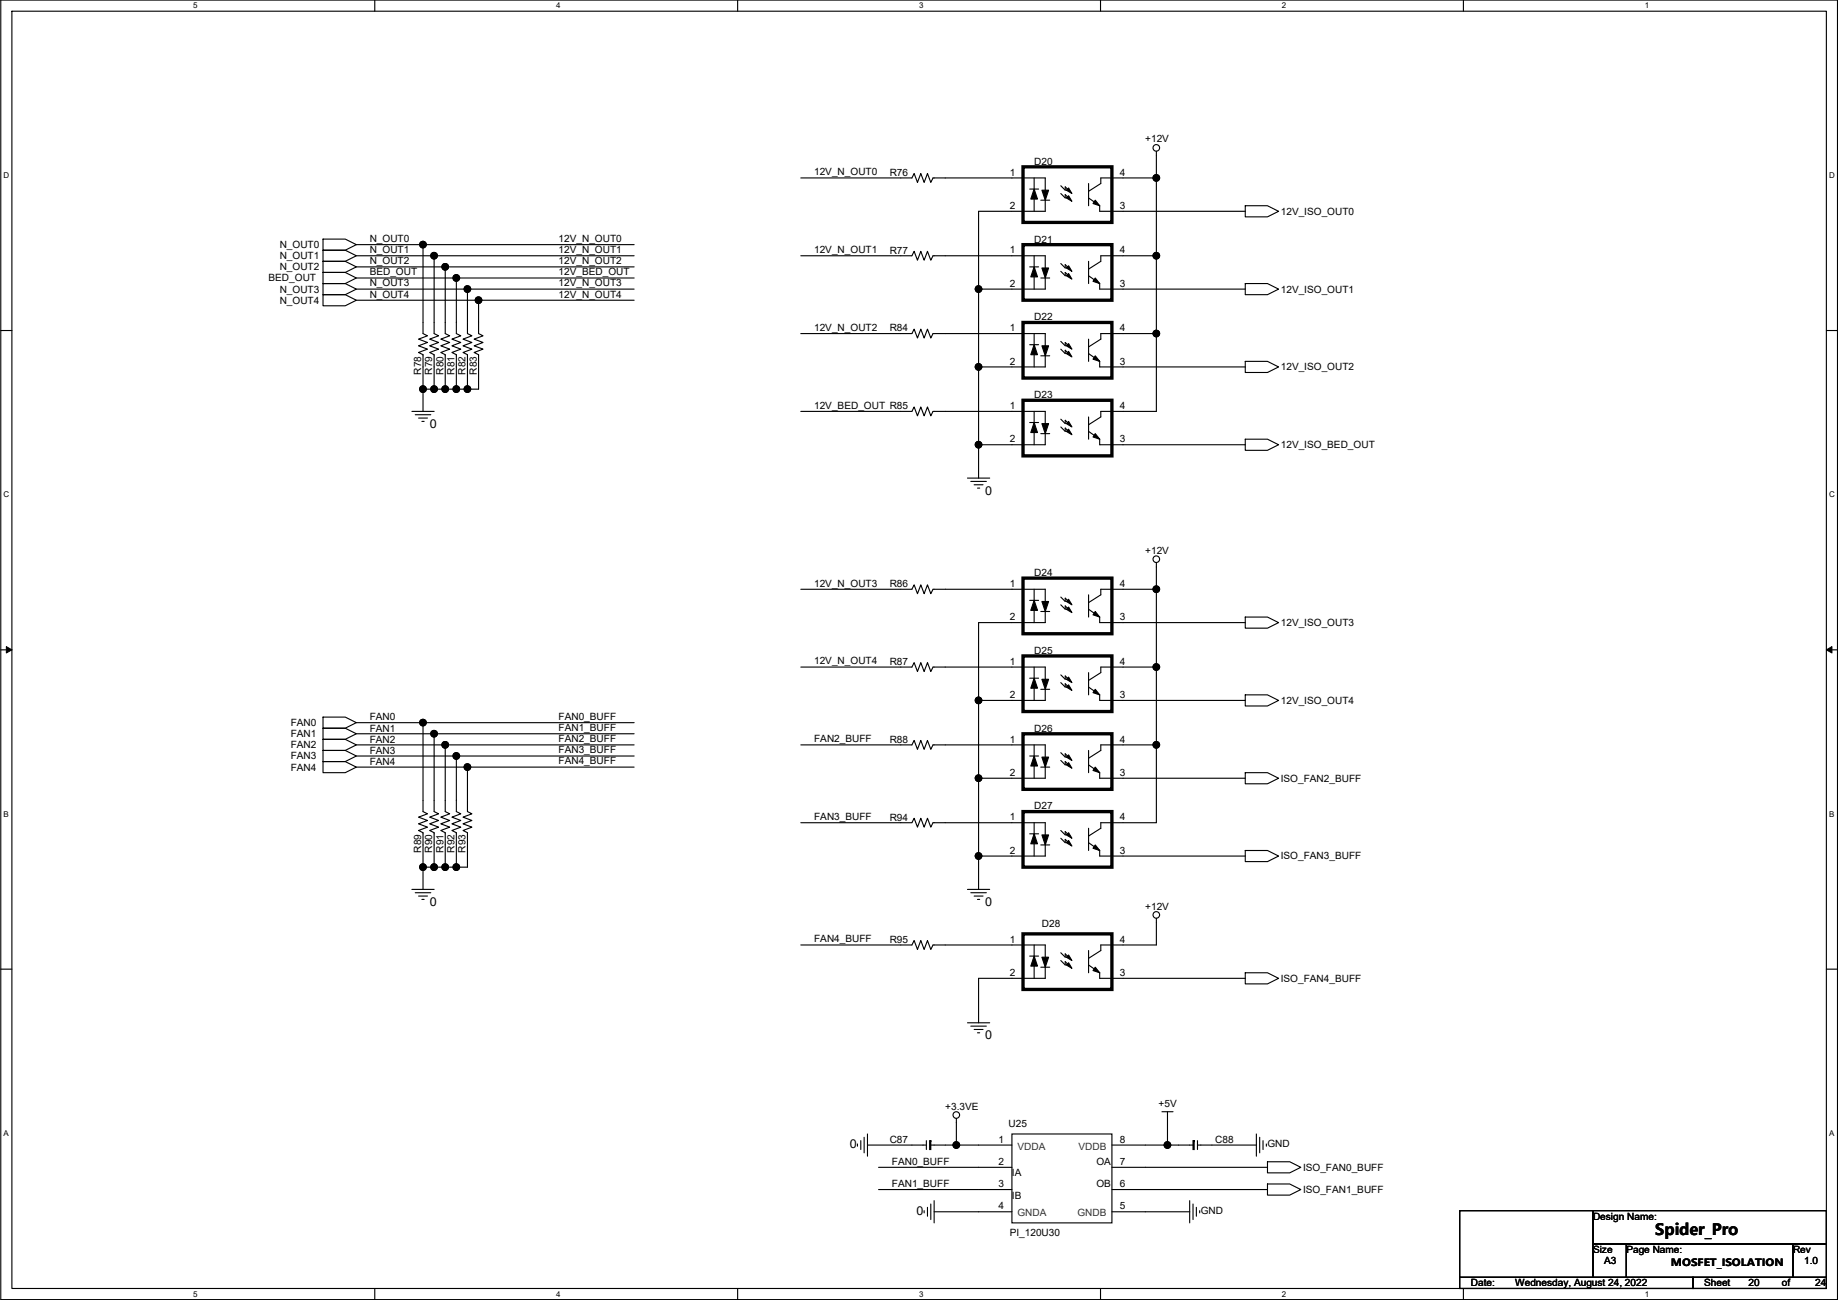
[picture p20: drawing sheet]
<svg xmlns="http://www.w3.org/2000/svg" width="420mm" height="297mm" viewBox="0 0 420 297" stroke-linecap="round" stroke-linejoin="round" font-family="sans-serif">
<defs><g id="words">
<text font-size="3.6" x="378.4" y="282.2">Spider_Pro</text>
<g font-size="2.8">
<text x="98.2" y="97.8">0</text>
<text x="225.2" y="113">0</text>
<text x="98.2" y="207">0</text>
<text x="225.2" y="207">0</text>
<text x="225.2" y="237.5">0</text>
<text x="194.2" y="262.4">0</text>
<text x="209.5" y="277.6">0</text>
</g>
<g font-size="2.3">
<text x="261.8" y="32.6">+12V</text>
<text x="186.1" y="40">12V_N_OUT0</text>
<text x="203.4" y="40.2">R76</text>
<text x="230.8" y="40.1">1</text>
<text x="236.4" y="37.6">D20</text>
<text x="256" y="40.1">4</text>
<text x="230.8" y="47.8">2</text>
<text x="256" y="47.8">3</text>
<text x="292.8" y="49.1">12V_ISO_OUT0</text>
<text x="63.9" y="56.7">N_OUT0</text>
<text x="63.9" y="59.2">N_OUT1</text>
<text x="84.5" y="55.3">N_OUT0</text>
<text x="84.5" y="57.8">N_OUT1</text>
<text x="127.7" y="57.8">12V_N_OUT1</text>
<text x="127.7" y="55.3">12V_N_OUT0</text>
<text x="186.1" y="57.8">12V_N_OUT1</text>
<text x="203.4" y="58">R77</text>
<text x="230.8" y="57.9">1</text>
<text x="236.4" y="55.4">D21</text>
<text x="256" y="57.9">4</text>
<text x="61.4" y="64.3">BED_OUT</text>
<text x="63.9" y="61.8">N_OUT2</text>
<text x="84.5" y="62.9">BED_OUT</text>
<text x="84.5" y="60.4">N_OUT2</text>
<text x="84.5" y="65.4">N_OUT3</text>
<text x="127.7" y="60.4">12V_N_OUT2</text>
<text x="127.7" y="62.9">12V_BED_OUT</text>
<text x="127.7" y="65.4">12V_N_OUT3</text>
<text x="230.8" y="65.5">2</text>
<text x="256" y="65.5">3</text>
<text x="63.9" y="66.8">N_OUT3</text>
<text x="63.9" y="69.4">N_OUT4</text>
<text x="84.5" y="68">N_OUT4</text>
<text x="127.7" y="68">12V_N_OUT4</text>
<text x="292.8" y="66.8">12V_ISO_OUT1</text>
<text x="186.1" y="75.6">12V_N_OUT2</text>
<text x="203.4" y="75.7">R84</text>
<text x="230.8" y="75.7">1</text>
<text x="236.4" y="73.2">D22</text>
<text x="256" y="75.7">4</text>
<text x="230.8" y="83.3">2</text>
<text x="256" y="83.3">3</text>
<text x="96.3" y="85.6" transform="rotate(-90 96.3 85.6)">R78</text>
<text x="98.8" y="85.6" transform="rotate(-90 98.8 85.6)">R79</text>
<text x="101.4" y="85.6" transform="rotate(-90 101.4 85.6)">R80</text>
<text x="103.9" y="85.6" transform="rotate(-90 103.9 85.6)">R81</text>
<text x="106.4" y="85.6" transform="rotate(-90 106.4 85.6)">R82</text>
<text x="109" y="85.6" transform="rotate(-90 109 85.6)">R83</text>
<text x="292.8" y="84.6">12V_ISO_OUT2</text>
<text x="186.1" y="93.4">12V_BED_OUT R85</text>
<text x="230.8" y="93.5">1</text>
<text x="236.4" y="91">D23</text>
<text x="256" y="93.5">4</text>
<text x="230.8" y="101.1">2</text>
<text x="256" y="101.1">3</text>
<text x="292.8" y="102.4">12V_ISO_BED_OUT</text>
<text x="236.4" y="131.6">D24</text>
<text x="261.8" y="126.5">+12V</text>
<text x="186.1" y="134">12V_N_OUT3</text>
<text x="203.4" y="134.2">R86</text>
<text x="230.8" y="134.1">1</text>
<text x="256" y="134.1">4</text>
<text x="230.8" y="141.7">2</text>
<text x="256" y="141.7">3</text>
<text x="292.8" y="143">12V_ISO_OUT3</text>
<text x="236.4" y="149.4">D25</text>
<text x="186.1" y="151.8">12V_N_OUT4</text>
<text x="203.4" y="151.9">R87</text>
<text x="230.8" y="151.9">1</text>
<text x="256" y="151.9">4</text>
<text x="230.8" y="159.5">2</text>
<text x="256" y="159.5">3</text>
<text x="292.8" y="160.8">12V_ISO_OUT4</text>
<text x="66.5" y="165.9">FAN0</text>
<text x="84.5" y="167.2">FAN1</text>
<text x="84.5" y="164.6">FAN0</text>
<text x="127.7" y="164.5">FAN0_BUFF</text>
<text x="127.7" y="167">FAN1_BUFF</text>
<text x="236.4" y="167.2">D26</text>
<text x="66.5" y="168.4">FAN1</text>
<text x="66.5" y="171">FAN2</text>
<text x="66.5" y="173.5">FAN3</text>
<text x="84.5" y="169.7">FAN2</text>
<text x="84.5" y="172.2">FAN3</text>
<text x="127.7" y="172.1">FAN3_BUFF</text>
<text x="127.7" y="169.6">FAN2_BUFF</text>
<text x="186.1" y="169.6">FAN2_BUFF</text>
<text x="203.4" y="169.7">R88</text>
<text x="230.8" y="169.7">1</text>
<text x="256" y="169.7">4</text>
<text x="66.5" y="176.1">FAN4</text>
<text x="84.5" y="174.8">FAN4</text>
<text x="127.7" y="174.7">FAN4_BUFF</text>
<text x="230.8" y="177.3">2</text>
<text x="256" y="177.3">3</text>
<text x="292.8" y="178.6">ISO_FAN2_BUFF</text>
<text x="236.4" y="185">D27</text>
<text x="186.1" y="187.4">FAN3_BUFF</text>
<text x="203.4" y="187.5">R94</text>
<text x="230.8" y="187.5">1</text>
<text x="256" y="187.5">4</text>
<text x="96.3" y="194.8" transform="rotate(-90 96.3 194.8)">R89</text>
<text x="98.8" y="194.8" transform="rotate(-90 98.8 194.8)">R90</text>
<text x="101.4" y="194.8" transform="rotate(-90 101.4 194.8)">R91</text>
<text x="103.9" y="194.8" transform="rotate(-90 103.9 194.8)">R92</text>
<text x="106.4" y="194.8" transform="rotate(-90 106.4 194.8)">R93</text>
<text x="230.8" y="195.1">2</text>
<text x="256" y="195.1">3</text>
<text x="292.8" y="196.4">ISO_FAN3_BUFF</text>
<text x="261.8" y="207.8">+12V</text>
<text x="186.1" y="215.3">FAN4_BUFF</text>
<text x="203.4" y="215.4">R95</text>
<text x="230.8" y="215.4">1</text>
<text x="238.2" y="211.9">D28</text>
<text x="256" y="215.4">4</text>
<text x="230.8" y="223">2</text>
<text x="256" y="223">3</text>
<text x="292.8" y="224.3">ISO_FAN4_BUFF</text>
<text x="216.1" y="253.5">+3.3VE</text>
<text x="230.6" y="257.6">U25</text>
<text x="264.8" y="253">+5V</text>
<text x="203.4" y="261.2">C87</text>
<text x="228.3" y="261.1">1</text>
<text x="256" y="261.1">8</text>
<text x="277.8" y="261.2">C88</text>
<text x="289.7" y="262.2">GND</text>
<text x="203.9" y="266.1">FAN0_BUFF</text>
<text x="228.3" y="266.2">2</text>
<text x="231.3" y="268.8">IA</text>
<text x="250.6" y="266.2">OA</text>
<text x="256" y="266.2">7</text>
<text x="297.9" y="267.5">ISO_FAN0_BUFF</text>
<text x="203.9" y="271.2">FAN1_BUFF</text>
<text x="228.3" y="271.3">3</text>
<text x="231.3" y="273.9">IB</text>
<text x="250.6" y="271.3">OB</text>
<text x="256" y="271.3">6</text>
<text x="297.9" y="272.6">ISO_FAN1_BUFF</text>
<text x="228.3" y="276.4">4</text>
<text x="256" y="276.4">5</text>
<text x="274.5" y="277.4">GND</text>
<text x="364.2" y="278.7">Design Name:</text>
<text x="230.8" y="282.5">PI_120U30</text>
<text x="364.2" y="286.3">Size</text>
<text x="371.8" y="286.3">Page Name:</text>
<text x="409.9" y="286.3">Rev</text>
<text x="336.2" y="293.9">Date:</text>
<text x="346.4" y="293.9">Wednesday, August 24, 2022</text>
<text x="366.7" y="288.8">A3</text>
<text x="381.9" y="289.2">MOSFET_ISOLATION</text>
<text x="389.6" y="293.9">Sheet</text>
<text x="399.7" y="293.9">20</text>
<text x="407.3" y="293.9">of</text>
<text x="412.4" y="288.8">1.0</text>
<text x="415" y="293.9">24</text>
</g>
<g font-size="2.3" fill="#333">
<text x="232.6" y="262.7">VDDA</text>
<text x="246.6" y="262.7">VDDB</text>
<text x="232.6" y="277.9">GNDA</text>
<text x="246.3" y="277.9">GNDB</text>
</g>
<g font-size="1.8">
<text x="44.2" y="1.9">5</text>
<text x="127.1" y="1.9">4</text>
<text x="210.1" y="1.9">3</text>
<text x="293" y="1.9">2</text>
<text x="376" y="1.9">1</text>
<text x=".8" y="40.7">D</text>
<text x="418.1" y="40.7">D</text>
<text x=".8" y="113.6">C</text>
<text x="418.1" y="113.6">C</text>
<text x=".8" y="186.6">B</text>
<text x="418.1" y="186.6">B</text>
<text x=".8" y="259.5">A</text>
<text x="418.1" y="259.5">A</text>
<text x="44.2" y="296.3">5</text>
<text x="127.1" y="296.3">4</text>
<text x="210.1" y="296.3">3</text>
<text x="293" y="296.3">2</text>
<text x="376" y="296.3">1</text>
</g>
</g></defs>
<path d="M.2 0h419.8v296.9h-419.8zM2.7 2.6h414.8v291.8h-414.8z" fill="none" stroke="#000" stroke-width=".25"/>
<g fill="#fff">
<path d="M44.2 .3h1v2h-1z"/>
<path d="M44.2 294.7h1v2h-1z"/>
</g>
<path d="M85.7 0v2.6M85.7 294.4v2.5" fill="none" stroke="#000" stroke-width=".25"/>
<g fill="#fff">
<path d="M127.1 .3h1v2h-1z"/>
<path d="M127.1 294.7h1v2h-1z"/>
</g>
<path d="M168.6 0v2.6M168.6 294.4v2.5" fill="none" stroke="#000" stroke-width=".25"/>
<g fill="#fff">
<path d="M210.1 .3h1v2h-1z"/>
<path d="M210.1 294.7h1v2h-1z"/>
</g>
<path d="M251.6 0v2.6M251.6 294.4v2.5" fill="none" stroke="#000" stroke-width=".25"/>
<g fill="#fff">
<path d="M293 .3h1v2h-1z"/>
<path d="M293 294.7h1v2h-1z"/>
</g>
<path d="M334.5 0v2.6M334.5 294.4v2.5" fill="none" stroke="#000" stroke-width=".25"/>
<g fill="#fff">
<path d="M376 .3h1v2h-1z"/>
<path d="M376 294.7h1v2h-1z"/>
<path d="M.8 39h1.3v2.1h-1.3z"/>
<path d="M418.1 39h1.3v2.1h-1.3z"/>
<path d="M.8 112h1.3v2h-1.3z"/>
<path d="M418.1 112h1.3v2h-1.3z"/>
</g>
<path d="M.2 75.5h2.5M417.5 75.5h2.5" fill="none" stroke="#000" stroke-width=".25"/>
<g fill="#fff">
<path d="M.8 185h1.2v2h-1.2z"/>
<path d="M418.1 185h1.2v2h-1.2z"/>
</g>
<path d="M.2 148.5h2.5M417.5 148.5h2.5" fill="none" stroke="#000" stroke-width=".25"/>
<path d="M1.4 147.7l1.3 .8-1.3 .7zM417.5 148.5l1.3-.8v1.5z" fill="#000" stroke="#000" stroke-width=".23"/>
<g fill="#fff">
<path d="M.8 257.9h1.2v2h-1.2z"/>
<path d="M418.1 257.9h1.2v2h-1.2z"/>
</g>
<g fill="none" stroke="#000" stroke-width=".25">
<path d="M264.3 34.6v6.1M73.8 54.6h5.1l2.6 1.3-2.6 1.3h-5.1zM73.8 57.2h5.1l2.6 1.2-2.6 1.3h-5.1zM73.8 59.7h5.1l2.6 1.3-2.6 1.3h-5.1zM81.5 55.9h15.2M81.5 58.4h17.7M96.7 55.9v20.3l1 .5-2 .8 2 .8-2 .7 2 .8-2 .7 1 .5v7.9h2.5M96.7 55.9h48.3M99.2 58.4v17.8l1.1 .5-2.1 .8 2.1 .8-2.1 .7 2.1 .8-2.1 .7 1 .5v7.9M99.2 58.4h45.8M183.1 40.7h25.4l.5-1.1 .7 2.1 .8-2.1 .8 2.1 .7-2.1 .8 2.1 .5-1h25.6v2.8M183.1 58.4h25.4l.5-1 .7 2.1 .8-2.1 .8 2.1 .7-2.1 .8 2.1 .5-1.1h25.6v2.8"/>
<path d="M235.4 43.2h2M236.4 58.4v2.6M236.4 45.5v2.8M236.4 40.7v2.5M237.9 45.7h2.1M238.9 45.7v2.6h-15.2v17.8M242.5 44.2l1 1v-.7l1 1M242.5 42.4l1 1.1v-.8l1 1M248.8 45.2l2.6 1.8v1.3h33.3M248.8 59.7v5.1M248.8 41.9v5.1M264.3 40.7h-12.7v1.2l-2.8 1.8"/>
<path d="M264.3 40.7v17.7M284.7 47h5l2.6 1.3-2.6 1.3h-5zM73.8 64.8h5.1l2.6 1.3-2.6 1.2h-5.1zM73.8 67.3h5.1l2.6 1.3-2.6 1.3h-5.1zM73.8 62.3h5.1l2.6 1.2-2.6 1.3h-5.1zM81.5 66.1h25.4M81.5 61h20.3M81.5 63.5h22.8M81.5 68.6h27.9M101.8 61v15.2l1 .5-2 .8 2 .8-2 .7 2 .8-2 .7 1 .5v7.9M101.8 61h43.2M104.3 63.5v12.7l1 .5-2 .8 2 .8-2 .7 2 .8-2 .7 1 .5v7.9"/>
<path d="M104.3 63.5h40.7M106.9 66.1v10.1l1 .5-2.1 .8 2.1 .8-2.1 .7 2.1 .8-2.1 .7 1.1 .5v7.9M106.9 66.1h38.1M109.4 68.6h35.6M109.4 68.6v7.6l1 .5-2 .8 2 .8-2 .7 2 .8-2 .7 1 .5v7.9h-2.5M183.1 76.2h25.4l.5-1 .7 2 .8-2 .8 2 .7-2 .8 2 .5-1h25.6v2.8M235.4 61h2M235.4 78.8h2M236.4 63.3v2.8M236.4 76.2v2.6M237.9 63.5h2.1M238.9 63.5v2.6h-15.2v17.7"/>
<path d="M242.5 62l1 1v-.7l1 1M242.5 60.2l1 1v-.7l1 1M242.5 79.8l1 1v-.8l1 1M242.5 78l1 1v-.7l1 1M248.8 61.5l2.8-1.8v-1.3h12.7v17.8M248.8 79.3l2.8-1.8v-1.3h12.7v17.8h-12.7v1.3l-2.8 1.7M248.8 63l2.6 1.8v1.3h33.3M248.8 77.5v5.1M284.7 64.8h5l2.6 1.3-2.6 1.2h-5zM94.2 94h5M94.9 94.8h3.6M95.7 95.5h2"/>
<path d="M96.4 96.3h.6M96.7 88.9v5.1M99.2 88.9h2.6M101.8 88.9h2.5M104.3 88.9h2.6M183.1 94h25.4l.5-1 .7 2 .8-2 .8 2 .7-2 .8 2 .5-1h25.6v2.8M235.4 96.5h2M236.4 81v2.8M236.4 98.8v2.8M236.4 94v2.5M237.9 81.3h2.1M237.9 99.1h2.1"/>
<path d="M238.9 81.3v2.5h-15.2v17.8M238.9 99.1v2.5h-15.2M242.5 97.6l1 1v-.8l1 1M242.5 95.8l1 1v-.8l1 1M248.8 80.8l2.6 1.8v1.2h33.3M248.8 98.6l2.6 1.8v1.2h33.3M248.8 95.3v5.1M284.7 82.6h5l2.6 1.2-2.6 1.3h-5zM221.2 109.2h5M221.9 110h3.6M222.7 110.8h2M223.4 111.5h.6"/>
<path d="M223.7 101.6v7.6M284.7 100.4h5l2.6 1.2-2.6 1.3h-5zM183.1 134.6h25.4l.5-1 .7 2.1 .8-2.1 .8 2.1 .7-2.1 .8 2.1 .5-1.1h25.6v2.8M235.4 137.2h2M236.4 139.5v2.8M236.4 134.6v2.6M237.9 139.7h2.1M238.9 139.7v2.6h-15.2v17.7M242.5 138.2l1 1v-.7l1 1M242.5 136.4l1 1v-.7l1 1M248.8 139.2l2.6 1.8v1.3h33.3M248.8 135.9v5.1"/>
<path d="M264.3 134.6v17.8M264.3 128.5v6.1M264.3 134.6h-12.7v1.3l-2.8 1.8M183.1 152.4h25.4l.5-1 .7 2 .8-2 .8 2 .7-2 .8 2 .5-1h25.6v2.8M235.4 155h2M236.4 157.2v2.8M236.4 152.4v2.6M237.9 157.5h2.1M238.9 157.5v2.5h-15.2M242.5 156l1 1v-.8l1 1M242.5 154.2l1 1v-.7l1 1M248.8 157l2.6 1.8v1.2h33.3"/>
<path d="M248.8 153.7v5.1M264.3 152.4h-12.7v1.3l-2.8 1.8M264.3 152.4v17.8M284.7 141h5l2.6 1.3-2.6 1.2h-5zM284.7 158.8h5l2.6 1.2-2.6 1.3h-5zM73.8 163.9h5.1l2.6 1.2-2.6 1.3h-5.1zM73.8 166.4h5.1l2.6 1.3-2.6 1.2h-5.1zM73.8 168.9h5.1l2.6 1.3-2.6 1.3h-5.1zM73.8 171.5h5.1l2.6 1.2-2.6 1.3h-5.1zM73.8 174h5.1l2.6 1.3-2.6 1.3h-5.1zM81.5 175.3h25.4M81.5 170.2h20.3"/>
<path d="M81.5 165.1h15.2M81.5 172.7h22.8M81.5 167.7h17.7M96.7 165.1h48.3M96.7 165.1v20.3l1 .5-2 .8 2 .8-2 .7 2 .8-2 .8 1 .5v7.8M99.2 167.7h45.8M99.2 167.7v17.7l1.1 .5-2.1 .8 2.1 .8-2.1 .7 2.1 .8-2.1 .8 1 .5v7.8h2.6M101.8 170.2h43.2M101.8 170.2v15.2l1 .5-2 .8 2 .8-2 .7 2 .8-2 .8 1 .5v7.8M104.3 172.7h40.7M104.3 172.7v12.7l1 .5-2 .8 2 .8-2 .7 2 .8-2 .8 1 .5v7.8h2.6v-7.8l-1.1-.5 2.1-.8-2.1-.8 2.1-.7-2.1-.8 2.1-.8-1-.5v-10.1M106.9 175.3h38.1"/>
<path d="M183.1 170.2h25.4l.5-1 .7 2 .8-2 .8 2 .7-2 .8 2 .5-1h25.6v2.8M223.7 177.8v17.8M223.7 160v17.8M235.4 172.7h2M236.4 175v2.8M236.4 170.2v2.5M237.9 175.3h2.1M238.9 175.3v2.5h-15.2M242.5 173.8l1 1v-.8l1 1M242.5 172l1 1v-.8l1 1M248.8 174.8l2.6 1.8v1.2h33.3M248.8 171.5v5.1"/>
<path d="M264.3 170.2h-12.7v1.3l-2.8 1.7M264.3 170.2v17.8h-12.7v1.3l-2.8 1.7M284.7 176.6h5l2.6 1.2-2.6 1.3h-5zM96.7 198.1h2.5M96.7 198.1v5.1M101.8 198.1h2.5M183.1 188h25.4l.5-1 .7 2 .8-2 .8 2 .7-2 .8 2 .5-1h25.6v2.8M223.7 195.6v7.6M235.4 190.5h2M236.4 192.8v2.8M236.4 188v2.5M237.9 193.1h2.1"/>
<path d="M238.9 193.1v2.5h-15.2M242.5 191.5l1 1.1v-.8l1 1M242.5 189.8l1 1v-.8l1 1M248.8 192.6l2.6 1.7v1.3h33.3M248.8 189.3v5M284.7 194.3h5l2.6 1.3-2.6 1.3h-5zM94.2 203.2h5M94.9 204h3.6M95.7 204.7h2M96.4 205.5h.6M183.1 215.9h25.4l.5-1 .7 2 .8-2 .8 2 .7-2 .8 2 .5-1h25.6v2.8M221.2 203.2h5"/>
<path d="M221.9 204h3.6M222.7 204.7h2M223.4 205.5h.6M235.4 218.5h2M236.4 215.9v2.6M242.5 219.5l1 1v-.8l1 1M242.5 217.7l1 1v-.7l1 1M248.8 217.2v5.1M264.3 209.8v6.1h-12.7v1.3l-2.8 1.8M.2 221.4h2.5M221.2 233.7h5M221.9 234.5h3.6"/>
<path d="M222.7 235.2h2M223.4 236h.6M236.4 220.7v2.8M237.9 221h2.1M238.9 221v2.5h-15.2v10.2M248.8 220.5l2.6 1.8v1.2h33.3M284.7 222.3h5l2.6 1.2-2.6 1.3h-5zM417.5 221.4h2.5M197.5 259.9v3.5M198.3 259.1v5.1M218.6 255.5v6.1M231.3 259.1h22.9v20.3h-22.9z"/>
<path d="M265.6 254h2.5M266.9 254v7.6M287.2 259.1v5.1M288 259.9v3.5M196 261.4v.5M196.8 260.6v2.1M198.3 261.6h13.5M200.8 266.7h30.5M200.8 271.8h30.5M211.3 276.6v.5M211.8 260.6v2.1M212 275.9v2"/>
<path d="M212.8 275.1v3.6M213.5 276.9h17.8M213.5 274.3v5.1M231.3 261.6h-18.5M254.2 276.9h17.8M254.2 271.8h35.5M254.2 266.7h35.5M254.2 261.6h12.7M266.9 261.6h5.8M272 274.3v5.1M272.7 275.1v3.6M273.5 275.9v2"/>
<path d="M273.7 261.6h13.5M273.7 260.6v2.1M274.2 276.6v.5M288.7 260.6v2.1M289.5 261.4v.5M289.7 265.5h5.1l2.6 1.2-2.6 1.3h-5.1zM289.7 270.5h5.1l2.6 1.3-2.6 1.3h-5.1zM333.7 276.6h30.5v15.3h-30.5zM364.2 276.6h53.3v7.6h-53.3zM333.7 291.9h53.3v2.5h-53.3zM364.2 284.2h7.6v7.7h-7.6zM371.8 284.2h38.1v7.7h-38.1z"/>
<path d="M387 291.9h30.5v2.5h-30.5zM409.9 284.2h7.6v7.7h-7.6z"/>
<circle cx="264.3" cy="33.8" r=".76"/>
<circle cx="264.3" cy="127.8" r=".76"/>
<circle cx="264.3" cy="209" r=".76"/>
<circle cx="218.6" cy="254.8" r=".76"/>
</g>
<g fill="#000" stroke="#000" stroke-width=".25">
<path d="M236.4 43.2l.8 2.3h-1.6z" fill-rule="evenodd"/>
<path d="M238.2 43.5h1.5l-.8 2.2z" fill-rule="evenodd"/>
<path d="M243.8 45.2l.5-.5 .7 1.3z" fill-rule="evenodd"/>
<path d="M243.8 43.5l.5-.6 .7 1.3z" fill-rule="evenodd"/>
<path d="M250.4 45.7l1 1.3-1.5-.5z" fill-rule="evenodd"/>
<path d="M236.4 61l.8 2.3h-1.6z" fill-rule="evenodd"/>
<path d="M238.2 61.2h1.5l-.8 2.3z" fill-rule="evenodd"/>
<path d="M238.2 79h1.5l-.8 2.3z" fill-rule="evenodd"/>
<path d="M243.8 63l.5-.5 .7 1.3z" fill-rule="evenodd"/>
<path d="M243.8 61.2l.5-.5 .7 1.3z" fill-rule="evenodd"/>
<path d="M243.8 79l.5-.5 .7 1.3z" fill-rule="evenodd"/>
<path d="M250.4 63.5l1 1.3-1.5-.5z" fill-rule="evenodd"/>
<path d="M236.4 78.8l.8 2.2h-1.6z" fill-rule="evenodd"/>
<path d="M236.4 96.5l.8 2.3h-1.6z" fill-rule="evenodd"/>
<path d="M238.2 96.8h1.5l-.8 2.3z" fill-rule="evenodd"/>
<path d="M243.8 80.8l.5-.5 .7 1.3z" fill-rule="evenodd"/>
<path d="M243.8 98.6l.5-.5 .7 1.2z" fill-rule="evenodd"/>
<path d="M243.8 96.8l.5-.5 .7 1.3z" fill-rule="evenodd"/>
<path d="M250.4 81.3l1 1.3-1.5-.5z" fill-rule="evenodd"/>
<path d="M250.4 99.1l1 1.3-1.5-.6z" fill-rule="evenodd"/>
<path d="M236.4 137.2l.8 2.3h-1.6z" fill-rule="evenodd"/>
<path d="M238.2 137.4h1.5l-.8 2.3z" fill-rule="evenodd"/>
<path d="M243.8 139.2l.5-.5 .7 1.3z" fill-rule="evenodd"/>
<path d="M243.8 137.4l.5-.5 .7 1.3z" fill-rule="evenodd"/>
<path d="M236.4 155l.8 2.2h-1.6z" fill-rule="evenodd"/>
<path d="M238.2 155.2h1.5l-.8 2.3z" fill-rule="evenodd"/>
<path d="M243.8 157l.5-.5 .7 1.3z" fill-rule="evenodd"/>
<path d="M243.8 155.2l.5-.5 .7 1.3z" fill-rule="evenodd"/>
<path d="M250.4 157.5l1 1.3-1.5-.5z" fill-rule="evenodd"/>
<path d="M250.4 139.7l1 1.3-1.5-.5z" fill-rule="evenodd"/>
<path d="M236.4 172.7l.8 2.3h-1.6z" fill-rule="evenodd"/>
<path d="M238.2 173h1.5l-.8 2.3z" fill-rule="evenodd"/>
<path d="M243.8 174.8l.5-.5 .7 1.2z" fill-rule="evenodd"/>
<path d="M243.8 173l.5-.5 .7 1.3z" fill-rule="evenodd"/>
<path d="M250.4 175.3l1 1.3-1.5-.6z" fill-rule="evenodd"/>
<path d="M236.4 190.5l.8 2.3h-1.6z" fill-rule="evenodd"/>
<path d="M238.2 190.8h1.5l-.8 2.3z" fill-rule="evenodd"/>
<path d="M243.8 192.6l.5-.6 .7 1.3z" fill-rule="evenodd"/>
<path d="M243.8 190.8l.5-.5 .7 1.2z" fill-rule="evenodd"/>
<path d="M250.4 193.1l1 1.2-1.5-.5z" fill-rule="evenodd"/>
<path d="M238.2 218.7h1.5l-.8 2.3z" fill-rule="evenodd"/>
<path d="M243.8 218.7l.5-.5 .7 1.3z" fill-rule="evenodd"/>
<path d="M236.4 218.5l.8 2.2h-1.6z" fill-rule="evenodd"/>
<path d="M243.8 220.5l.5-.5 .7 1.3z" fill-rule="evenodd"/>
<path d="M250.4 221l1 1.3-1.5-.5z" fill-rule="evenodd"/>
<path d="M212.5 260.6v2.1h.3v-2.1z" fill-rule="evenodd"/>
<path d="M272.7 260.6v2.1h.3v-2.1z" fill-rule="evenodd"/>
<circle cx="96.7" cy="55.9" r=".76"/>
<circle cx="99.2" cy="58.4" r=".76"/>
<circle cx="264.3" cy="40.6" r=".76"/>
<circle cx="264.3" cy="58.4" r=".76"/>
<circle cx="101.8" cy="61" r=".76"/>
<circle cx="104.3" cy="63.5" r=".76"/>
<circle cx="106.8" cy="66" r=".76"/>
<circle cx="109.4" cy="68.6" r=".76"/>
<circle cx="223.7" cy="66" r=".76"/>
<circle cx="264.3" cy="76.2" r=".76"/>
<circle cx="96.7" cy="88.9" r=".76"/>
<circle cx="99.2" cy="88.9" r=".76"/>
<circle cx="101.8" cy="88.9" r=".76"/>
<circle cx="104.3" cy="88.9" r=".76"/>
<circle cx="106.8" cy="88.9" r=".76"/>
<circle cx="223.7" cy="83.8" r=".76"/>
<circle cx="223.7" cy="101.6" r=".76"/>
<circle cx="264.3" cy="134.6" r=".76"/>
<circle cx="264.3" cy="152.4" r=".76"/>
<circle cx="96.7" cy="165.1" r=".76"/>
<circle cx="99.2" cy="167.6" r=".76"/>
<circle cx="101.8" cy="170.2" r=".76"/>
<circle cx="104.3" cy="172.7" r=".76"/>
<circle cx="106.8" cy="175.3" r=".76"/>
<circle cx="223.7" cy="177.8" r=".76"/>
<circle cx="223.7" cy="160" r=".76"/>
<circle cx="264.3" cy="170.2" r=".76"/>
<circle cx="96.7" cy="198.1" r=".76"/>
<circle cx="99.2" cy="198.1" r=".76"/>
<circle cx="101.8" cy="198.1" r=".76"/>
<circle cx="104.3" cy="198.1" r=".76"/>
<circle cx="223.7" cy="195.6" r=".76"/>
<circle cx="218.6" cy="261.6" r=".76"/>
<circle cx="266.9" cy="261.6" r=".76"/>
</g>
<path d="M233.9 38.1h20.3v12.7h-20.3zM233.9 55.9h20.3v12.7h-20.3zM233.9 73.7h20.3v12.7h-20.3zM233.9 91.5h20.3v12.7h-20.3zM233.9 132.1h20.3v12.7h-20.3zM233.9 149.9h20.3v12.7h-20.3zM233.9 167.7h20.3v12.7h-20.3zM233.9 185.4h20.3v12.7h-20.3zM233.9 213.4h20.3v12.7h-20.3z" fill="none" stroke="#000" stroke-width=".76"/>
<use href="#words"/>
</svg>
